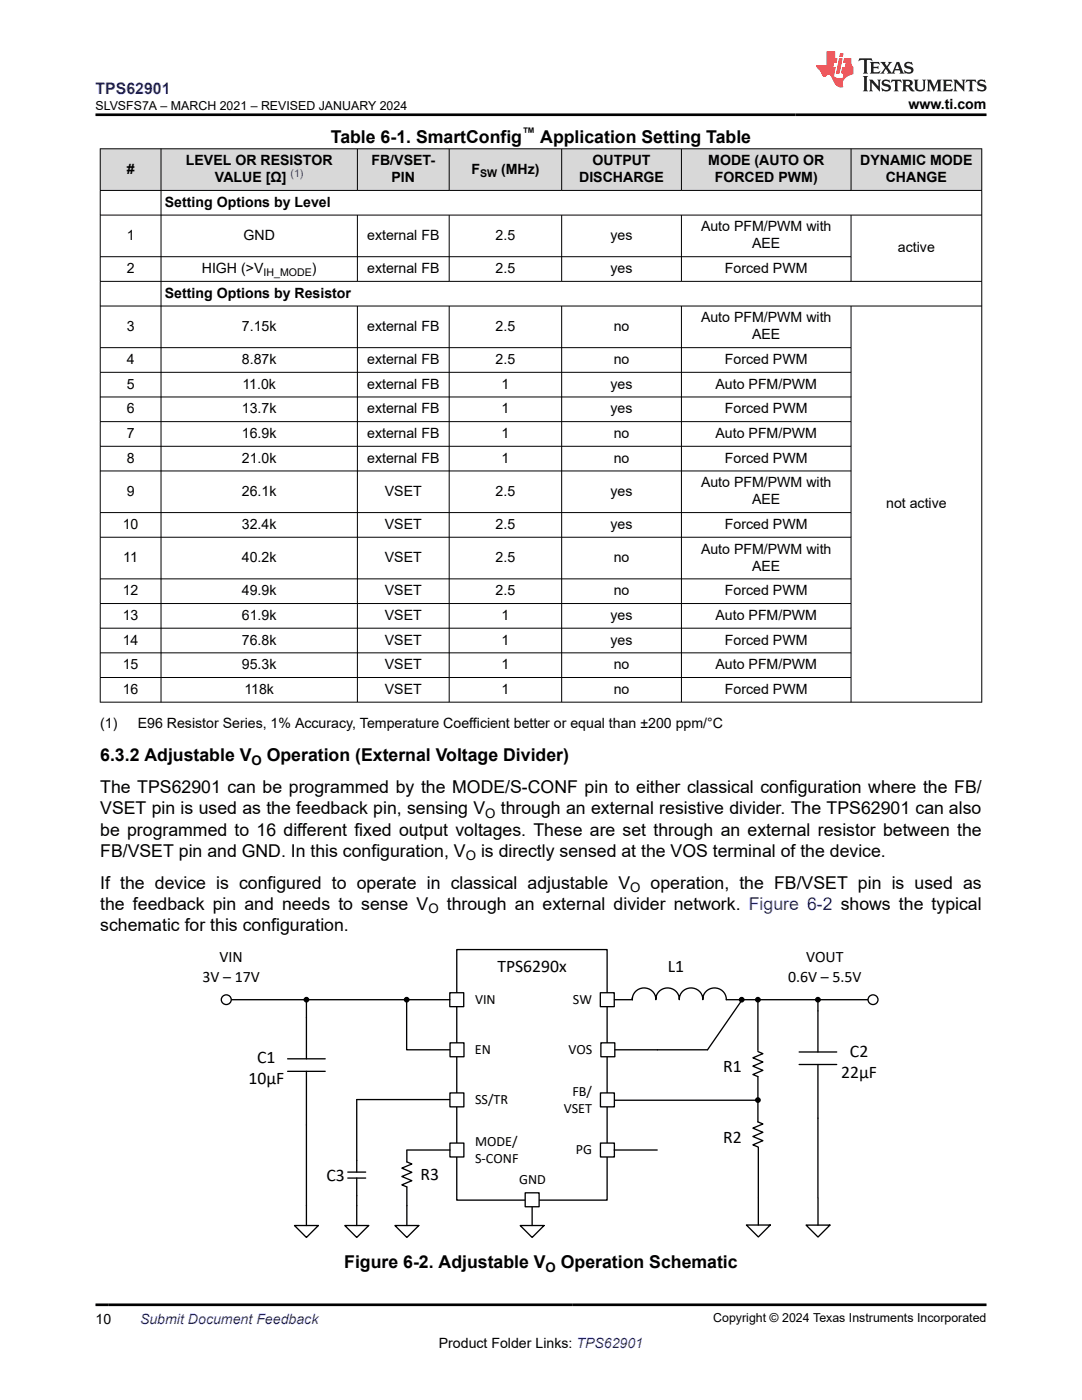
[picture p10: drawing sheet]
<svg xmlns="http://www.w3.org/2000/svg" width="216mm" height="279mm" viewBox="0 0 216 279" stroke-linecap="round" stroke-linejoin="round" font-family="sans-serif">
<defs><g id="words">
<g font-size="3.5">
<text x="66" y="28.5">Table 6-1. SmartConfig</text>
<text x="107.8" y="28.5">Application Setting Table</text>
<text x="20" y="151.9">6.3.2 Adjustable V</text>
<text x="53.2" y="151.9">Operation (External Voltage Divider)</text>
<text x="20" y="158.3">The TPS62901 can be programmed by the MODE/S-CONF pin to either classical configuration where the FB/</text>
<text x="20" y="162.5">VSET pin is used as the feedback pin, sensing V</text>
<text x="20" y="166.8">be programmed to 16 different fixed output voltages. These are set through an external resistor between the</text>
<text x="99.9" y="162.5">through an external resistive divider. The TPS62901 can also</text>
<text x="20" y="171">FB/VSET pin and GND. In this configuration, V</text>
<text x="96" y="171">is directly sensed at the VOS terminal of the device.</text>
<text x="20" y="177.3">If the device is configured to operate in classical adjustable V</text>
<text x="129.8" y="177.3">operation, the FB/VSET pin is used as</text>
<text x="20" y="181.6">the feedback pin and needs to sense V</text>
<text x="20" y="185.8">schematic for this configuration.</text>
<text x="89.2" y="181.6">through an external divider network. Figure 6-2 shows the typical</text>
<text x="99.3" y="194">TPS6290x</text>
<text x="133.2" y="194">L1</text>
<text x="51.3" y="212.1">C1</text>
<text x="144.3" y="213.9">R1</text>
<text x="167.9" y="215.2">22ÖF</text>
<text x="169.6" y="211">C2</text>
<text x="49.6" y="216.3">10ÖF</text>
<text x="144.3" y="228.2">R2</text>
<text x="65.1" y="235.7">C3</text>
<text x="83.9" y="235.5">R3</text>
<text x="68.7" y="253.1">Figure 6-2. Adjustable V</text>
<text x="111.9" y="253.1">Operation Schematic</text>
</g>
<text font-size="3.2" fill="#00f" x="19" y="18.7">TPS62901</text>
<g font-size="3.2">
<text x="40.4" y="195.9">3V t 17V</text>
<text x="43.8" y="192.1">VIN</text>
<text x="157.3" y="195.9">0.6V t 5.5V</text>
<text x="160.8" y="192.1">VOUT</text>
</g>
<g font-size="2.8">
<text x="181.3" y="21.8">www.ti.com</text>
<text x="25.3" y="34.7">#</text>
<text x="37.1" y="33">LEVEL OR RESISTOR</text>
<text x="74.1" y="33">FB/VSET-</text>
<text x="94.1" y="34.7">F</text>
<text x="100" y="34.7">(MHz)</text>
<text x="118.2" y="33">OUTPUT</text>
<text x="141.3" y="33">MODE (AUTO OR</text>
<text x="171.6" y="33">DYNAMIC MODE</text>
<text x="32.9" y="41.3">Setting Options by Level</text>
<text x="42.9" y="36.4">VALUE [Ω]</text>
<text x="78.1" y="36.4">PIN</text>
<text x="115.6" y="36.4">DISCHARGE</text>
<text x="142.6" y="36.4">FORCED PWM)</text>
<text x="176.7" y="36.4">CHANGE</text>
<text x="25.3" y="47.9">1</text>
<text x="48.6" y="47.9">GND</text>
<text x="73.3" y="47.9">external FB</text>
<text x="98.9" y="47.9">2.5</text>
<text x="121.8" y="47.9">yes</text>
<text x="139.9" y="46.2">Auto PFM/PWM with</text>
<text x="150.1" y="49.6">AEE</text>
<text x="179.2" y="50.4">active</text>
<text x="25.3" y="54.5">2</text>
<text x="32.9" y="59.4">Setting Options by Resistor</text>
<text x="40.3" y="54.5">HIGH (&gt;V</text>
<text x="62.2" y="54.5">)</text>
<text x="73.3" y="54.5">external FB</text>
<text x="98.9" y="54.5">2.5</text>
<text x="121.8" y="54.5">yes</text>
<text x="144.7" y="54.5">Forced PWM</text>
<text x="139.9" y="64.3">Auto PFM/PWM with</text>
<text x="25.3" y="66">3</text>
<text x="48.3" y="66">7.15k</text>
<text x="73.3" y="66">external FB</text>
<text x="98.9" y="66">2.5</text>
<text x="122.5" y="66">no</text>
<text x="150.1" y="67.7">AEE</text>
<text x="25.3" y="72.7">4</text>
<text x="25.3" y="77.6">5</text>
<text x="48.3" y="72.7">8.87k</text>
<text x="48.4" y="77.6">11.0k</text>
<text x="73.3" y="72.7">external FB</text>
<text x="73.3" y="77.6">external FB</text>
<text x="98.9" y="72.7">2.5</text>
<text x="100.1" y="77.6">1</text>
<text x="121.8" y="77.6">yes</text>
<text x="122.5" y="72.7">no</text>
<text x="142.8" y="77.6">Auto PFM/PWM</text>
<text x="144.7" y="72.7">Forced PWM</text>
<text x="25.3" y="82.5">6</text>
<text x="48.3" y="82.5">13.7k</text>
<text x="73.3" y="82.5">external FB</text>
<text x="100.1" y="82.5">1</text>
<text x="121.8" y="82.5">yes</text>
<text x="144.7" y="82.5">Forced PWM</text>
<text x="25.3" y="87.4">7</text>
<text x="48.3" y="87.4">16.9k</text>
<text x="73.3" y="87.4">external FB</text>
<text x="100.1" y="87.4">1</text>
<text x="122.5" y="87.4">no</text>
<text x="142.8" y="87.4">Auto PFM/PWM</text>
<text x="25.3" y="92.3">8</text>
<text x="48.3" y="92.3">21.0k</text>
<text x="73.3" y="92.3">external FB</text>
<text x="100.1" y="92.3">1</text>
<text x="122.5" y="92.3">no</text>
<text x="144.7" y="92.3">Forced PWM</text>
<text x="25.3" y="99">9</text>
<text x="48.3" y="99">26.1k</text>
<text x="76.8" y="99">VSET</text>
<text x="98.9" y="99">2.5</text>
<text x="121.8" y="99">yes</text>
<text x="139.9" y="97.3">Auto PFM/PWM with</text>
<text x="150.1" y="100.6">AEE</text>
<text x="176.8" y="101.4">not active</text>
<text x="24.5" y="105.6">10</text>
<text x="48.3" y="105.6">32.4k</text>
<text x="76.8" y="105.6">VSET</text>
<text x="98.9" y="105.6">2.5</text>
<text x="121.8" y="105.6">yes</text>
<text x="144.7" y="105.6">Forced PWM</text>
<text x="24.6" y="112.2">11</text>
<text x="48.3" y="112.2">40.2k</text>
<text x="76.8" y="112.2">VSET</text>
<text x="98.9" y="112.2">2.5</text>
<text x="122.5" y="112.2">no</text>
<text x="139.9" y="110.5">Auto PFM/PWM with</text>
<text x="150.1" y="113.9">AEE</text>
<text x="24.5" y="118.8">12</text>
<text x="48.3" y="118.8">49.9k</text>
<text x="76.8" y="118.8">VSET</text>
<text x="98.9" y="118.8">2.5</text>
<text x="122.5" y="118.8">no</text>
<text x="144.7" y="118.8">Forced PWM</text>
<text x="24.5" y="123.7">13</text>
<text x="48.3" y="123.7">61.9k</text>
<text x="76.8" y="123.7">VSET</text>
<text x="100.1" y="123.7">1</text>
<text x="121.8" y="123.7">yes</text>
<text x="142.8" y="123.7">Auto PFM/PWM</text>
<text x="24.5" y="128.6">14</text>
<text x="48.3" y="128.6">76.8k</text>
<text x="76.8" y="128.6">VSET</text>
<text x="100.1" y="128.6">1</text>
<text x="121.8" y="128.6">yes</text>
<text x="144.7" y="128.6">Forced PWM</text>
<text x="24.5" y="133.6">15</text>
<text x="48.3" y="133.6">95.3k</text>
<text x="76.8" y="133.6">VSET</text>
<text x="100.1" y="133.6">1</text>
<text x="122.5" y="133.6">no</text>
<text x="142.8" y="133.6">Auto PFM/PWM</text>
<text x="24.5" y="138.5">16</text>
<text x="48.8" y="138.5">118k</text>
<text x="76.8" y="138.5">VSET</text>
<text x="100.1" y="138.5">1</text>
<text x="122.5" y="138.5">no</text>
<text x="144.7" y="138.5">Forced PWM</text>
<text x="20" y="145.3">(1)</text>
<text x="27.5" y="145.3">E96 Resistor Series, 1% Accuracy, Temperature Coefficient better or equal than ±200 ppm/°C</text>
<text x="94.8" y="200.4">VIN</text>
<text x="114.3" y="200.4">SW</text>
<text x="94.7" y="210.4">EN</text>
<text x="113.5" y="210.4">VOS</text>
<text x="94.8" y="220.4">SS/TR</text>
<text x="114.2" y="218.7">FB/</text>
<text x="112.5" y="222">VSET</text>
<text x="94.8" y="228.7">MODE/</text>
<text x="94.8" y="232.1">S-CONF</text>
<text x="114.9" y="230.4">PG</text>
<text x="103.6" y="236.3">GND</text>
<text x="19" y="264.2">10</text>
<text x="87.6" y="269">Product Folder Links: TPS62901</text>
</g>
<text font-size="2.8" fill="#00f" x="27.9" y="264.2">Submit Document Feedback</text>
<g font-size="2.6">
<text x="104.2" y="27.4">™</text>
<text x="50.2" y="152.6">O</text>
<text x="96.8" y="163.2">O</text>
<text x="92.9" y="171.7">O</text>
<text x="125.7" y="178">O</text>
<text x="85.5" y="182.3">O</text>
<text x="108.9" y="253.8">O</text>
</g>
<g font-size="2.5">
<text x="19" y="21.9">SLVSFS7A – MARCH 2021 – REVISED JANUARY 2024</text>
<text x="142.3" y="263.9">Copyright © 2024 Texas Instruments Incorporated</text>
</g>
<text font-size="2.1" fill="#00f" x="58" y="35.4">(1)</text>
<g font-size="2.1">
<text x="95.8" y="35.2">SW</text>
<text x="52.6" y="55.1">IH_MODE</text>
</g>
</g></defs>
<g fill="#d8d8d8">
<path d="M20 29.7h175.9v8.3h-175.9z" fill-rule="evenodd"/>
<path d="M20.1 29.8h12v8.1h-12z" fill-rule="evenodd"/>
<path d="M32.2 29.8h39.1v8.1h-39.1z" fill-rule="evenodd"/>
<path d="M71.4 29.8h18.2v8.1h-18.2z" fill-rule="evenodd"/>
<path d="M89.7 29.8h22.3v8.1h-22.3z" fill-rule="evenodd"/>
<path d="M112.1 29.8h23.8v8.1h-23.8z" fill-rule="evenodd"/>
<path d="M136 29.8h33.8v8.1h-33.8z" fill-rule="evenodd"/>
<path d="M169.9 29.8h25.9v8.1h-25.9z" fill-rule="evenodd"/>
</g>
<g fill="none" stroke="#000" stroke-width=".2">
<path d="M19.9 29.7h176.1M19.9 38h176.1M20 29.6v110.6M32.1 29.6v110.6M71.3 29.6v8.5M89.6 29.6v8.5M112.1 29.6v8.5M136 29.6v8.5M169.8 29.6v8.5M195.9 29.6v110.6M19.9 42.9h176.1M19.9 51.2h150"/>
<path d="M19.9 56.2h176.1M71.3 42.9v13.3M89.6 42.9v13.3M112.1 42.9v13.3M136 42.9v13.3M169.8 42.9v13.3M19.9 61.1h176.1M19.9 69.4h150M19.9 74.3h150M19.9 79.2h150M71.3 61.1v79.1M89.6 61.1v79.1"/>
<path d="M112.1 61.1v79.1M136 61.1v79.1M169.8 61.1v79.1M19.9 84.1h150M19.9 89.1h150M19.9 94h150M19.9 102.3h150M19.9 107.2h150M19.9 115.5h150M19.9 120.4h150M19.9 125.4h150M19.9 130.3h150"/>
<path d="M19.9 135.2h150M19.9 140.1h176.1"/>
</g>
<path d="M91.1 189.5h30v50h-30z" fill-rule="evenodd" fill="#fff"/>
<path d="M91.1 189.5h30v50h-30zM126.2 199.1v.4a2.34 2.34 0 0 1 2.3-2.3 2.34 2.34 0 0 1 2.4 2.3 2.34 2.34 0 0 1 2.3-2.3 2.34 2.34 0 0 1 2.3 2.3 2.34 2.34 0 0 1 2.4-2.3 2.34 2.34 0 0 1 2.3 2.3 2.34 2.34 0 0 1 2.4-2.3 2.34 2.34 0 0 1 2.3 2.3" fill="none" stroke="#000" stroke-width=".26"/>
<path d="M89.8 198.1h2.7v2.8h-2.7z" fill-rule="evenodd" fill="#fff"/>
<path d="M89.8 198.1h2.7v2.8h-2.7z" fill="none" stroke="#000" stroke-width=".26"/>
<path d="M119.8 198.1h2.8v2.8h-2.8z" fill-rule="evenodd" fill="#fff"/>
<path d="M119.8 198.1h2.8v2.8h-2.8z" fill="none" stroke="#000" stroke-width=".26"/>
<path d="M89.8 208.1h2.8v2.8h-2.8z" fill-rule="evenodd" fill="#fff"/>
<path d="M89.8 208.1h2.8v2.8h-2.8z" fill="none" stroke="#000" stroke-width=".26"/>
<path d="M89.8 218.1h2.8v2.8h-2.8z" fill-rule="evenodd" fill="#fff"/>
<path d="M89.8 218.1h2.8v2.8h-2.8z" fill="none" stroke="#000" stroke-width=".26"/>
<path d="M89.8 228.1h2.8v2.8h-2.8z" fill-rule="evenodd" fill="#fff"/>
<path d="M89.8 228.1h2.8v2.8h-2.8z" fill="none" stroke="#000" stroke-width=".26"/>
<path d="M119.8 228.1h2.8v2.8h-2.8z" fill-rule="evenodd" fill="#fff"/>
<path d="M119.8 228.1h2.8v2.8h-2.8z" fill="none" stroke="#000" stroke-width=".26"/>
<path d="M119.9 208.1h2.8v2.8h-2.8z" fill-rule="evenodd" fill="#fff"/>
<path d="M119.9 208.1h2.8v2.8h-2.8z" fill="none" stroke="#000" stroke-width=".26"/>
<path d="M119.8 218.1h2.8v2.8h-2.8z" fill-rule="evenodd" fill="#fff"/>
<g fill="none" stroke="#000" stroke-width=".26">
<path d="M46.1 199.5h43.7M61.1 199.5v11.8M81.1 199.5v10h8.7M144.9 199.5h28.3M163.2 199.5v10.4M57.4 213.8h7.5M57.4 211.3h7.5M61.1 213.8v30.8M119.8 218.1h2.8v2.8h-2.8zM122.7 219.6h28.5M151.2 209.9l1 .4-2 .8 2 .8-2 .9 2 .8-2 .8 1 .5v9l1 .4-2 .8 2 .9-2 .8 2 .8-2 .9 1 .4M159.5 212.4h7.5"/>
<path d="M159.5 209.9h7.5M163.2 212.4v26.6M81.2 229.5h8.6M106.2 239.2v5.4M163.2 239.1v5.4M58.8 244.6h4.7l-2.4 2.4zM103.8 244.6h4.8l-2.4 2.4zM160.8 244.5h4.8l-2.4 2.4z"/>
</g>
<circle cx="174.2" cy="199.5" r=".98" fill="#fff"/>
<circle cx="174.2" cy="199.5" r=".98" fill="none" stroke="#000" stroke-width=".26"/>
<circle cx="45.2" cy="199.5" r=".98" fill="#fff"/>
<g fill="none" stroke="#000" stroke-width=".26">
<path d="M122.6 199.5h3.6M148.1 199.5l-6.9 10h-18.5M151.2 199.9v9.8M122.5 229.5h8.6M151.3 229v10M151.3 239.1v5.4M148.9 244.5h4.8l-2.4 2.4z"/>
<circle cx="45.2" cy="199.5" r=".98"/>
<circle cx="61.1" cy="199.5" r=".44"/>
<circle cx="81.1" cy="199.5" r=".44"/>
<circle cx="148" cy="199.5" r=".44"/>
<circle cx="151.2" cy="199.5" r=".44"/>
<circle cx="163.2" cy="199.5" r=".44"/>
<circle cx="151.2" cy="219.5" r=".44"/>
</g>
<g fill="#000">
<circle cx="61.1" cy="199.5" r=".44"/>
<circle cx="81.1" cy="199.5" r=".44"/>
<circle cx="148" cy="199.5" r=".44"/>
<circle cx="151.2" cy="199.5" r=".44"/>
<circle cx="163.2" cy="199.5" r=".44"/>
<circle cx="151.2" cy="219.5" r=".44"/>
</g>
<path d="M104.8 238.1h2.8v2.7h-2.8z" fill-rule="evenodd" fill="#fff"/>
<path d="M89.7 219.4h-18.5v14.5M69.4 235.1h3.6M69.4 233.9h3.6M71.2 235.1v9.5M81.2 229.6v2.3l1 .4-2 .8 2 .9-2 .8 2 .8-2 .9 1 .4v7.7M104.8 238.1h2.8v2.7h-2.8zM68.8 244.6h4.8l-2.4 2.4zM78.8 244.6h4.8l-2.4 2.4z" fill="none" stroke="#000" stroke-width=".26"/>
<path d="M171.5 11.6l-.2 .6 .5-.2h.6v.1v2.2l-.2 .4h1l-.2-.4v-2.2v-.1h.5l.5 .2-.1-.6zM173.6 12.4l.2 .3v1.6l-.2 .4h1.9l.1-.6a1.08 1.08 0 0 1-1.3 .2v-.7h.6l.4 .2v-.7l-.4 .2h-.6v-.5l.2-.2a1 1 0 0 1 1 .3l-.1-.5zM175.7 12.4l.9 1.1-1 1.2h.9l-.2-.2 .5-.8 .4 .8-.2 .2h1.6l-.2-.2 .2-.5h.9l.1 .5-.1 .2h.9l-.2-.4-.8-1.9h-.5l-.9 2.1-.9-1.1 .9-1h-.8l.2 .2-.4 .6-.4-.6 .2-.2zM179 12.8l.4 1h-.7zM180.7 12.5a.65 .65 0 0 0-.2 .7 .65 .65 0 0 0 .6 .5l.6 .1 .1 .3a.79 .79 0 0 1-.7 .4 .79 .79 0 0 1-.7-.5l.1 .7 .2-.1a.93 .93 0 0 0 1.1 0 .93 .93 0 0 0 .4-.9 1.46 1.46 0 0 0-1.2-.6l-.1-.3a1.09 1.09 0 0 1 1.2 .2l-.2-.6-.1 .1-.5-.2zM172.2 15.2l.2 .4v2.2l-.2 .4h1l-.2-.4v-2.2l.2-.4zM173.4 15.9l.2 .4v1.5l-.2 .4h.8l-.3-.4 .1-1.3 1.6 1.8v-2l.2-.4h-.7l.1 .2 .1 1.1-1.2-1.3zM176.2 16a.65 .65 0 0 0-.2 .8 .65 .65 0 0 0 .6 .4l.6 .2 .1 .2a.79 .79 0 0 1-.7 .4 .79 .79 0 0 1-.7-.5l.1 .7 .2-.1a.93 .93 0 0 0 1.1 .1 .93 .93 0 0 0 .4-1 1.46 1.46 0 0 0-1.2-.5l-.1-.4a1.09 1.09 0 0 1 1.2 .2l-.1-.6-.2 .1-.5-.1zM177.9 15.9l-.1 .6a.63 .63 0 0 1 .8-.3v1.6l-.3 .4h1l-.2-.4v-1.6a.66 .66 0 0 1 .8 .3l-.1-.6zM180 15.9l.2 .4v1.5l-.2 .4h1l-.2-.2-.1-.7h.5l.1 .2a.79 .79 0 0 0 1.2 .6l-1-.9a.61 .61 0 0 0 .6-.6 .61 .61 0 0 0-.5-.7zM180.8 16.2h.1a.47 .47 0 0 1 .5 .1 .47 .47 0 0 1 .1 .5l-.1 .1-.7 .1zM182.3 15.9l.2 .2a2.27 2.27 0 0 0 .4 2 1.04 1.04 0 0 0 1.7-.7v-1.3l.2-.2h-.8l.2 .4v1.1a.6 .6 0 0 1-.6 .6 .6 .6 0 0 1-.6-.6v-1.1l.3-.4zM184.9 15.9l.2 .4v1.5l-.2 .4h.8l-.3-.4v-1.4l.9 1.9 .9-1.9v1.4l-.3 .4h1l-.2-.4v-1.5l.2-.4h-.8l-.7 1.5-.6-1.5zM188.1 15.9l.2 .4v1.5l-.2 .4h1.9l.1-.6a1.09 1.09 0 0 1-1.3 .2v-.7h.6l.4 .2v-.6l-.4 .2h-.6v-.6l.2-.1a1.01 1.01 0 0 1 1 .3l-.1-.6zM190.2 15.9l.3 .4v1.5l-.3 .4h.8l-.2-.4v-1.3l1.6 1.8v-2l.2-.4h-.7l.2 .2v1.1l-1.2-1.3zM192.8 15.9l-.1 .6a.63 .63 0 0 1 .8-.3v1.6l-.3 .4h1l-.2-.4v-1.6a.66 .66 0 0 1 .8 .3l-.1-.6zM195.2 16a.65 .65 0 0 0-.2 .8 .65 .65 0 0 0 .6 .4l.6 .2 .2 .2a.79 .79 0 0 1-.7 .4 .79 .79 0 0 1-.7-.5l.1 .7 .2-.1a.93 .93 0 0 0 1 .1 .93 .93 0 0 0 .5-1 1.46 1.46 0 0 0-1.3-.5v-.4a1.09 1.09 0 0 1 1.2 .2l-.2-.6-.2 .1-.5-.1z" fill="#231f20"/>
<path d="M164.9 10.3v2.7h-2l.1 .4 .8 1a.95 .95 0 0 0 1 .9 .59 .59 0 0 1 .5-.4 .59 .59 0 0 1 .5 .3l.4 .8a1.59 1.59 0 0 0 2.1 1.4 1.61 1.61 0 0 1 1-2.3l1-.3-.1-1.5a1.59 1.59 0 0 1-.3-1.7h-1.5l-.2 .9h.6l-.2 .9h-.5l-.2 .9v.3l.4 .1-.1 .9h-.7a.73 .73 0 0 1-1-.7l.3-1.5h-.5l.1-.9h.5l.2-.9h-.5v-1.3zM167.4 11.6l-.6 3.1h.7l.6-3.1zM167.6 10.7l-.1 .6h.7l.1-.6z" fill="#ed1c24"/>
<path d="M19 22.9h177.8M19 260.4h177.8" fill="none" stroke="#000" stroke-width=".53"/>
<use href="#words"/>
</svg>
